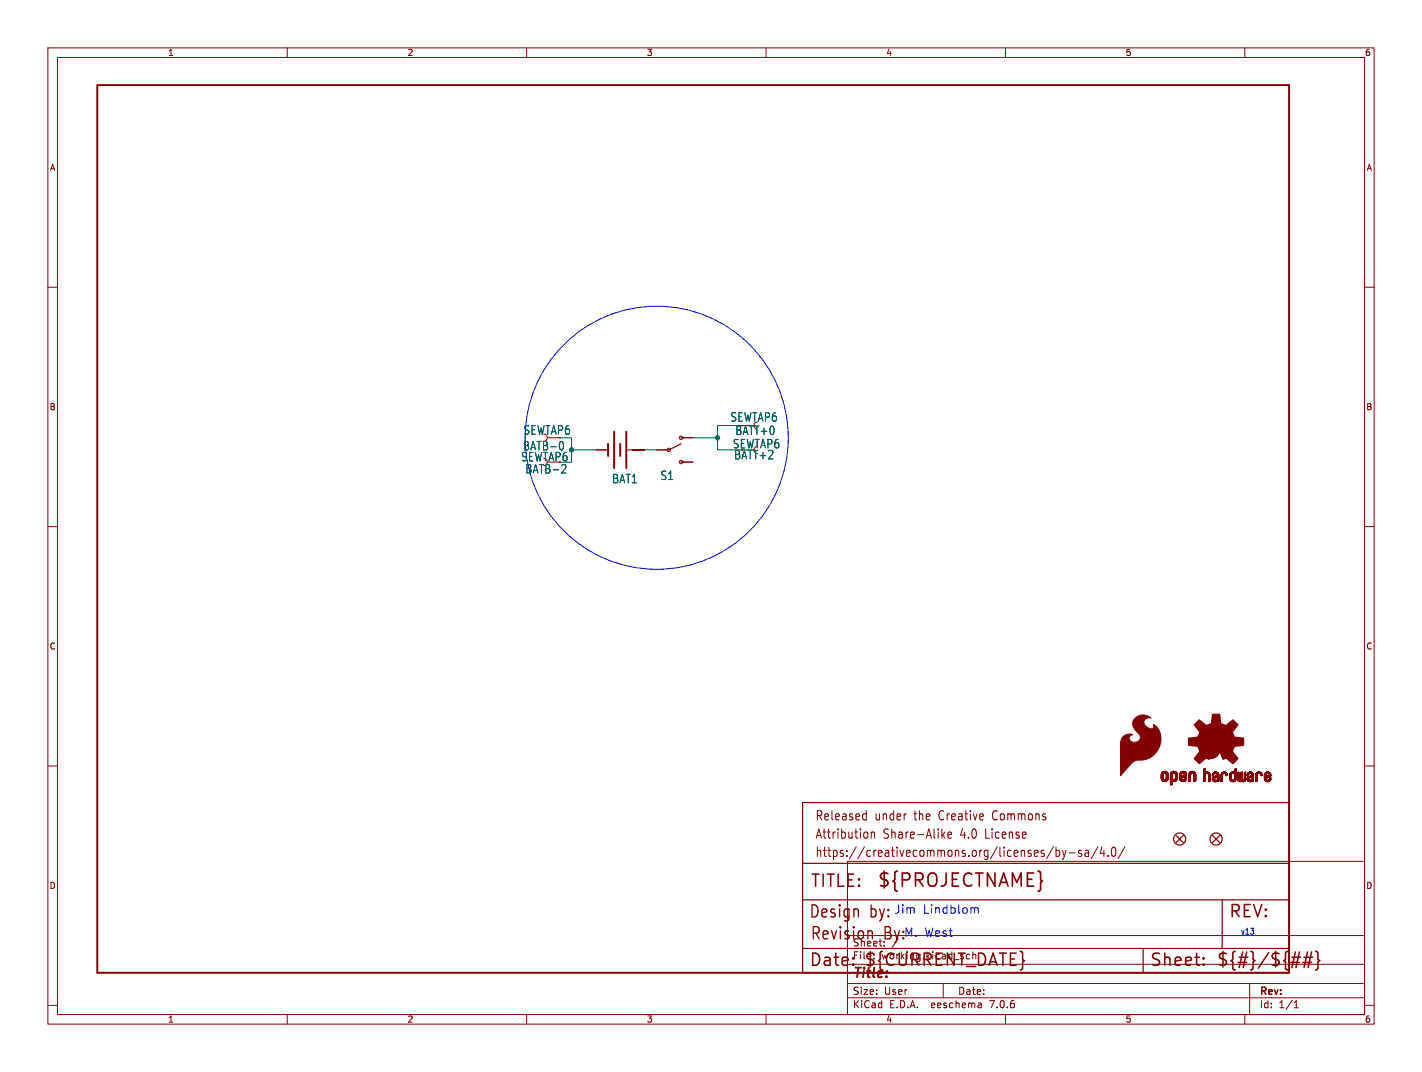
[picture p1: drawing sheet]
<svg xmlns="http://www.w3.org/2000/svg" width="297mm" height="224mm" viewBox="0 0 297 224" stroke-linecap="round" stroke-linejoin="round" font-family="sans-serif">
<defs><g id="words">
<text font-size="3.8" fill="#840000" x="183.1" y="185.7">${PROJECTNAME}</text>
<g font-size="3.5" fill="#840000">
<text x="169.2" y="185.7">TITLE:</text>
<text x="168.9" y="192.1">Design</text>
<text x="169.2" y="196.6">Revision</text>
<text x="181.6" y="192.1">by:</text>
<text x="256.5" y="192.1">REV:</text>
<text x="168.9" y="202.2">Date:</text>
<text x="180.3" y="202.2">${CURRENT_DATE}</text>
<text x="240" y="202.2">Sheet:</text>
<text x="254" y="202.2">${#}/${##}</text>
</g>
<text font-size="3.5" fill="#0000c2" x="184.6" y="196.6">By:</text>
<text font-size="2.8" fill="#840000" x="178" y="204.8">Title:</text>
<g font-size="2.7" fill="#840000">
<text x="170.2" y="171.7">Released</text>
<text x="182.7" y="171.7">under</text>
<text x="191.1" y="171.7">the</text>
<text x="196.5" y="171.7">Creative</text>
<text x="208" y="171.7">Commons</text>
<text x="170.2" y="175.5">Attribution</text>
<text x="170.2" y="179.3">https://creativecommons.org/licenses/by-sa/4.0/</text>
<text x="184.5" y="175.5">Share-Alike</text>
<text x="200.8" y="175.5">4.0</text>
<text x="206.2" y="175.5">License</text>
</g>
<g font-size="2.5" fill="#006464">
<text x="152.5" y="88.3">SEWTAP6</text>
<text x="109.1" y="94.3">BATB-0</text>
<text x="153" y="93.9">SEWTAP6</text>
<text x="108.7" y="96.6">SEWTAP6</text>
<text x="127.7" y="101.2">BAT1</text>
<text x="137.8" y="100.5">S1</text>
</g>
<g font-size="2.5" fill="#840000">
<text x="109.2" y="91">SEWTAP6</text>
<text x="153.5" y="91.1">BATT+0</text>
<text x="109.6" y="99.1">BATB-2</text>
<text x="153.2" y="96.2">BATT+2</text>
</g>
<g font-size="2.5" fill="#0000c2">
<text x="186.7" y="191">Jim</text>
<text x="192.7" y="191">Lindblom</text>
<text x="188.7" y="195.8">M. West</text>
</g>
<g font-size="2.1" fill="#840000">
<text x="178" y="197.9">Sheet:</text>
<text x="186.2" y="197.9">/</text>
<text x="178" y="200.6">File:</text>
<text x="184.1" y="200.6">working.kicad_sch</text>
<text x="178" y="208">Size:</text>
<text x="184.7" y="208">User</text>
<text x="200" y="208">Date:</text>
<text x="263" y="208.2">Rev:</text>
<text x="178" y="210.8">KiCad</text>
<text x="185.7" y="210.8">E.D.A.</text>
<text x="194.6" y="210.8">eeschema</text>
<text x="207" y="210.8">7.0.6</text>
<text x="263" y="210.8">Id:</text>
<text x="267.1" y="210.8">1/1</text>
</g>
<g font-size="1.8" fill="#840000">
<text x="35" y="11.9">1</text>
<text x="85" y="11.9">2</text>
<text x="135" y="11.9">3</text>
<text x="185" y="11.9">4</text>
<text x="235" y="11.9">5</text>
<text x="285" y="11.9">6</text>
<text x="10.3" y="35.9">A</text>
<text x="285.3" y="35.9">A</text>
<text x="10.3" y="85.9">B</text>
<text x="285.3" y="85.9">B</text>
<text x="10.3" y="135.9">C</text>
<text x="285.3" y="135.9">C</text>
<text x="10.3" y="185.9">D</text>
<text x="285.3" y="185.9">D</text>
<text x="35" y="213.8">1</text>
<text x="85" y="213.8">2</text>
<text x="135" y="213.8">3</text>
<text x="185" y="213.8">4</text>
<text x="235" y="213.8">5</text>
<text x="285" y="213.8">6</text>
</g>
<text font-size="1.8" fill="#0000c2" x="259.1" y="195.3">v13</text>
</g></defs>
<g fill="none" stroke="#840000" stroke-width=".21">
<path d="M10 10h277v203.9h-277zM12 12h273v199.9h-273zM60 10v2M110 10v2M160 10v2M210 10v2M260 10v2M10 60h2M285 60h2M113.5 90.7a.76 .76 0 0 1 .8 .7 .76 .76 0 0 1-.8 .8M124.5 94h2.5M131.1 94h3.5"/>
<path d="M137.2 94h2.5M142.2 96.5h2.6M142.2 91.4h2.6M158.2 88.1a.76 .76 0 0 0-.7 .8 .76 .76 0 0 0 .7 .8M10 110h2M285 110h2M10 160h2M285 160h2M177 179.9h108v32h-108zM180.5 170l.4 .1M180.9 169.3v2M180.9 171.2l-.4 .1"/>
<path d="M181.2 174v.9M182 173.8v1.3M182 174l.2-.2 .4 .1 .1 1.2M196.9 174.4l.5 .7M197.4 173.8l-.7 .7M198 174.4l.8-.1-.1-.4-.5-.1-.2 .3 .1 .9h.6M220 176.9l-1.4 2.5M220.6 177v1.9M220.6 177.7l.4-.1 .3 .4-.1 .8h-.6M221.9 177.6l.4 1.3M222.3 178.9l-.2 .5-.2 .1M222.7 177.6l-.4 1.3"/>
<path d="M223.3 178.2h1.2M225.9 177.7l-.4-.1-.2 .3v.3l.6 .1v.5h-.6M226.7 177.7h.6l.1 1.2M227.4 178.1l-.6 .1a.4 .4 0 0 0-.2 .3 .4 .4 0 0 0 .2 .4l.6-.1M229.3 176.9l-1.4 2.5M230.2 176.9l-.4 1.4h1M230.6 177.6v1.3M231.4 178.7v.2M232.4 177.1l.3-.1a1.34 1.34 0 0 1 0 1.9h-.2a1.44 1.44 0 0 1-.1-1.8zM234.9 176.9l-1.4 2.5M177 195.4h108M10 210h2"/>
<path d="M60 211.9v2M110 211.9v2M160 211.9v2M177 208.4h108M177 205.4h108M177 201.4h108M197 205.4v3M204.9 209.6l.1 .9M205 210.4l-.2 .1M205 209.9h-.2M210 211.9v2M260 211.9v2"/>
<path d="M261 205.4v6.5M270.3 210.5h.9M270.3 209.4l.4-.4v1.5M285 210h2"/>
<circle cx="139.7" cy="94" r=".36"/>
<circle cx="142.2" cy="91.4" r=".36"/>
<circle cx="142.2" cy="96.5" r=".36"/>
</g>
<path d="M20.3 17.8h248.9v185.4h-248.9zM127 92.7v2.6M128.3 90.2v7.6M129.5 92.7v2.6M130.8 90.2v7.6" fill="none" stroke="#840000" stroke-width=".41"/>
<g fill="#840000" stroke="#840000" stroke-width=".21">
<path d="M237 150.1a2.45 2.45 0 0 1 3.4-.1 1.05 1.05 0 0 0-1.4 .6 1.05 1.05 0 0 0 .7 1.3 .75 .75 0 0 0 1.3-.1l-.1-.4a3.8 3.8 0 0 1 .8 5.5 4.3 4.3 0 0 1-4.2 1.9 7.8 7.8 0 0 0-2.8 2.5l-.7 .7v-6.4a1.93 1.93 0 0 1 2.6-2.2 .81 .81 0 0 0-.8 .9 .81 .81 0 0 0 1 .7 1.09 1.09 0 0 0 1.3-.5 1.09 1.09 0 0 0-.4-1.4 2.08 2.08 0 0 1-.7-3z"/>
<path d="M242.5 162.6h.4z"/>
<path d="M242.5 162.5l.4 .1z"/>
<path d="M242.5 162.5h.4z"/>
<path d="M242.5 162.4l.4 .1z"/>
<path d="M242.5 162.4h.4z"/>
<path d="M242.5 162.3l.4 .1z"/>
<path d="M242.5 162.3h.4z"/>
<path d="M242.5 162.2l.4 .1z"/>
<path d="M242.5 162.2h.4z"/>
<path d="M242.5 162.1l.4 .1z"/>
<path d="M242.5 162.1h.4z"/>
<path d="M242.5 162l.4 .1z"/>
<path d="M242.5 162h.4z"/>
<path d="M242.5 161.9l.4 .1z"/>
<path d="M242.5 161.9h.4z"/>
<path d="M242.5 161.8l.4 .1z"/>
<path d="M242.5 161.8h.4z"/>
<path d="M242.6 162.6h.4z"/>
<path d="M242.6 162.6h.3z"/>
<path d="M242.6 161.8h.3z"/>
<path d="M242.6 161.7l.3 .1z"/>
<path d="M242.6 161.7h.4z"/>
<path d="M242.6 162.7h.4z"/>
<path d="M242.6 162.6l.4 .1z"/>
<path d="M242.6 161.6l.4 .1z"/>
<path d="M242.6 162.8h.5z"/>
<path d="M242.6 162.8h.4z"/>
<path d="M242.6 162.7l.4 .1z"/>
<path d="M242.6 161.6h.4z"/>
<path d="M242.6 161.6h.5z"/>
<path d="M242.6 161.5l.5 .1z"/>
<path d="M242.6 162.8l.6 .1z"/>
<path d="M242.6 161.5h.5z"/>
<path d="M242.6 161.5h.6z"/>
<path d="M242.6 162.9h1.3z"/>
<path d="M242.6 162.9h.6z"/>
<path d="M242.6 161.5h1.3z"/>
<path d="M242.7 162.9h1.2z"/>
<path d="M242.7 161.5h1.2z"/>
<path d="M242.7 161.4l1.2 .1z"/>
<path d="M242.7 162.9l1.2 .1z"/>
<path d="M242.7 161.4h1.2z"/>
<path d="M242.7 163h1.2z"/>
<path d="M242.7 161.4h1.1z"/>
<path d="M242.7 163h1.1z"/>
<path d="M242.7 161.3l1.1 .1z"/>
<path d="M242.8 163l1 .1z"/>
<path d="M242.8 161.3h1z"/>
<path d="M242.8 163.1h1z"/>
<path d="M242.8 163.1h.9z"/>
<path d="M242.8 161.3h.9z"/>
<path d="M242.9 161.2l.8 .1z"/>
<path d="M242.9 163.1h.8z"/>
<path d="M242.9 161.2h.8z"/>
<path d="M242.9 163.1l.8 .1z"/>
<path d="M242.9 163.2h.7z"/>
<path d="M242.9 161.2h.7z"/>
<path d="M243 163.2h.6z"/>
<path d="M243 161.2h.6z"/>
<path d="M243 163.2h.5z"/>
<path d="M243 161.2h.5z"/>
<path d="M243.1 163.2h.4z"/>
<path d="M243.1 161.1l.4 .1z"/>
<path d="M243.1 163.2h.3z"/>
<path d="M243.1 161.1h.3z"/>
<path d="M243.1 163.2l.3 .1z"/>
<path d="M243.2 163.3h.2z"/>
<path d="M243.2 161.1h.2z"/>
<path d="M243.3 161.5h.6z"/>
<path d="M243.4 162.9h.5z"/>
<path d="M243.4 161.5h.5z"/>
<path d="M243.4 162.8l.5 .1z"/>
<path d="M243.4 162.8h.5z"/>
<path d="M243.4 161.5l.5 .1z"/>
<path d="M243.4 161.6h.5z"/>
<path d="M243.5 162.8h.5z"/>
<path d="M243.5 161.6h.4z"/>
<path d="M243.5 161.6h.5z"/>
<path d="M243.5 162.7l.5 .1z"/>
<path d="M243.5 162.7h.5z"/>
<path d="M243.5 161.6l.5 .1z"/>
<path d="M243.5 161.7h.5z"/>
<path d="M243.6 162.7h.4z"/>
<path d="M243.6 161.7h.4z"/>
<path d="M243.6 162.6l.4 .1z"/>
<path d="M243.6 162.6h.4z"/>
<path d="M243.6 161.8h.4z"/>
<path d="M243.6 161.7l.4 .1z"/>
<path d="M243.6 162.5l.4 .1z"/>
<path d="M243.6 162.5h.4z"/>
<path d="M243.6 162.4l.4 .1z"/>
<path d="M243.6 162.4h.4z"/>
<path d="M243.6 162.3l.4 .1z"/>
<path d="M243.6 162.3h.4z"/>
<path d="M243.6 162.2l.4 .1z"/>
<path d="M243.6 162.2h.4z"/>
<path d="M243.6 162.1l.4 .1z"/>
<path d="M243.6 162.1h.4z"/>
<path d="M243.6 162l.4 .1z"/>
<path d="M243.6 162h.4z"/>
<path d="M243.6 161.9l.4 .1z"/>
<path d="M243.6 161.9h.4z"/>
<path d="M243.6 161.8l.4 .1z"/>
<path d="M244.5 163.9h.2z"/>
<path d="M244.5 163.9h.3z"/>
<path d="M244.5 163.8l.3 .1z"/>
<path d="M244.5 163.8h.3z"/>
<path d="M244.5 163.7l.3 .1z"/>
<path d="M244.5 163.7h.3z"/>
<path d="M244.5 163.6l.3 .1z"/>
<path d="M244.5 163.6h.3z"/>
<path d="M244.5 163.5l.3 .1z"/>
<path d="M244.5 163.5h.3z"/>
<path d="M244.5 163.4l.3 .1z"/>
<path d="M244.5 163.4h.3z"/>
<path d="M244.5 163.3l.3 .1z"/>
<path d="M244.5 163.3h.3z"/>
<path d="M244.5 163.2l.3 .1z"/>
<path d="M244.5 163.2h.3z"/>
<path d="M244.5 163.2h.4z"/>
<path d="M244.5 163.2h1z"/>
<path d="M244.5 163.2h1.1z"/>
<path d="M244.5 163.1l1.1 .1z"/>
<path d="M244.5 163.1h1.1z"/>
<path d="M244.5 163.1h1.2z"/>
<path d="M244.5 163l1.2 .1z"/>
<path d="M244.5 163h1.2z"/>
<path d="M244.5 163h1.3z"/>
<path d="M244.5 162.9l1.3 .1z"/>
<path d="M244.5 162.9h1.3z"/>
<path d="M244.5 162.9h.6z"/>
<path d="M244.5 162.8l.6 .1z"/>
<path d="M244.5 162.8h.6z"/>
<path d="M244.5 162.8h.5z"/>
<path d="M244.5 162.8h.4z"/>
<path d="M244.5 162.7l.4 .1z"/>
<path d="M244.5 162.7h.4z"/>
<path d="M244.5 162.6l.4 .1z"/>
<path d="M244.5 162.6h.3z"/>
<path d="M244.5 162.5l.3 .1z"/>
<path d="M244.5 162.5h.3z"/>
<path d="M244.5 162.4l.3 .1z"/>
<path d="M244.5 162.4h.3z"/>
<path d="M244.5 162.3l.3 .1z"/>
<path d="M244.5 162.3h.3z"/>
<path d="M244.5 162.2l.3 .1z"/>
<path d="M244.5 162.2h.3z"/>
<path d="M244.5 162.1l.3 .1z"/>
<path d="M244.5 162.1h.3z"/>
<path d="M244.5 162l.3 .1z"/>
<path d="M244.5 162h.3z"/>
<path d="M244.5 161.9l.3 .1z"/>
<path d="M244.5 161.9h.3z"/>
<path d="M244.5 161.8l.3 .1z"/>
<path d="M244.5 161.8h.3z"/>
<path d="M244.5 161.7l.3 .1z"/>
<path d="M244.5 161.7h.4z"/>
<path d="M244.5 163.9h.1z"/>
<path d="M244.5 161.6l.4 .1z"/>
<path d="M244.5 161.6h.4z"/>
<path d="M244.5 161.6h.5z"/>
<path d="M244.5 161.5l.5 .1z"/>
<path d="M244.5 161.5h.6z"/>
<path d="M244.5 161.5h1.3z"/>
<path d="M244.6 161.5h1.2z"/>
<path d="M244.6 161.4l1.2 .1z"/>
<path d="M244.6 161.4h1.2z"/>
<path d="M244.6 161.4h1.1z"/>
<path d="M244.6 161.3l1.1 .1z"/>
<path d="M244.7 161.3h1z"/>
<path d="M244.7 161.3h.9z"/>
<path d="M244.8 161.3h.8z"/>
<path d="M244.8 161.2l.8 .1z"/>
<path d="M244.8 161.2h.8z"/>
<path d="M244.8 161.2h.7z"/>
<path d="M244.9 161.2h.6z"/>
<path d="M244.9 163.2h.5z"/>
<path d="M244.9 161.2h.5z"/>
<path d="M245 163.2h.4z"/>
<path d="M245 161.2h.4z"/>
<path d="M245 161.1l.4 .1z"/>
<path d="M245 161.1h.3z"/>
<path d="M245.1 163.2l.2 .1z"/>
<path d="M245.1 161.1h.2z"/>
<path d="M245.1 163.3h.2z"/>
<path d="M245.2 161.5h.6z"/>
<path d="M245.3 162.9h.5z"/>
<path d="M245.3 162.8l.6 .1z"/>
<path d="M245.3 161.5h.6z"/>
<path d="M245.3 162.8h.6z"/>
<path d="M245.3 161.5l.6 .1z"/>
<path d="M245.3 161.6h.6z"/>
<path d="M245.4 162.8h.5z"/>
<path d="M245.4 161.6h.5z"/>
<path d="M245.4 162.7l.5 .1z"/>
<path d="M245.4 162.7h.5z"/>
<path d="M245.4 161.6l.5 .1z"/>
<path d="M245.5 162.7h.4z"/>
<path d="M245.5 161.7h.4z"/>
<path d="M245.5 162.6l.4 .1z"/>
<path d="M245.5 162.6h.4z"/>
<path d="M245.5 161.7l.4 .1z"/>
<path d="M245.5 161.8h.4z"/>
<path d="M245.5 162.5l.4 .1z"/>
<path d="M245.5 162.5h.4z"/>
<path d="M245.5 162.4l.4 .1z"/>
<path d="M245.5 162.4h.4z"/>
<path d="M245.5 162.3l.4 .1z"/>
<path d="M245.5 162.3h.4z"/>
<path d="M245.5 162.2l.4 .1z"/>
<path d="M245.5 162.2h.4z"/>
<path d="M245.5 162.1l.4 .1z"/>
<path d="M245.5 162.1h.4z"/>
<path d="M245.5 162l.4 .1z"/>
<path d="M245.5 162h.4z"/>
<path d="M245.5 161.9l.4 .1z"/>
<path d="M245.5 161.9h.4z"/>
<path d="M245.5 161.8l.4 .1z"/>
<path d="M246.4 162.7h.4z"/>
<path d="M246.4 162.6l.4 .1z"/>
<path d="M246.4 162.6h.4z"/>
<path d="M246.4 162.5l.4 .1z"/>
<path d="M246.4 162.5h.4z"/>
<path d="M246.4 162.5h.5z"/>
<path d="M246.4 162.4l.6 .1z"/>
<path d="M246.4 162.4h.6z"/>
<path d="M246.4 162.4h.7z"/>
<path d="M246.4 162.3l.8 .1z"/>
<path d="M246.4 162.3h.8z"/>
<path d="M246.4 162.3h.9z"/>
<path d="M246.4 162.3h1z"/>
<path d="M246.4 162.2l1 .1z"/>
<path d="M246.4 162.2h1z"/>
<path d="M246.4 162.2h1.1z"/>
<path d="M246.4 162.2h1.2z"/>
<path d="M246.4 162.1l1.2 .1z"/>
<path d="M246.4 162.1h1.2z"/>
<path d="M246.4 162.1h1.3z"/>
<path d="M246.4 162.1h1.4z"/>
<path d="M246.4 162.1h.4z"/>
<path d="M246.4 162l.4 .1z"/>
<path d="M246.4 162h.3z"/>
<path d="M246.4 161.9l.3 .1z"/>
<path d="M246.4 161.9h.3z"/>
<path d="M246.4 161.8l.3 .1z"/>
<path d="M246.4 161.8h.4z"/>
<path d="M246.4 161.7l.4 .1z"/>
<path d="M246.4 161.7h.4z"/>
<path d="M246.4 162.8h.5z"/>
<path d="M246.4 162.7l.4 .1z"/>
<path d="M246.4 161.6l.4 .1z"/>
<path d="M246.4 161.6h.4z"/>
<path d="M246.4 161.6h.5z"/>
<path d="M246.4 162.8h.6z"/>
<path d="M246.4 162.8l.6 .1z"/>
<path d="M246.4 161.5l.6 .1z"/>
<path d="M246.4 161.5h.6z"/>
<path d="M246.4 162.9h1.3z"/>
<path d="M246.4 162.9h.6z"/>
<path d="M246.5 162.9h1.2z"/>
<path d="M246.5 161.5h1.2z"/>
<path d="M246.5 161.4l1.2 .1z"/>
<path d="M246.5 161.4h1.2z"/>
<path d="M246.5 162.9l1.2 .1z"/>
<path d="M246.5 163h1.2z"/>
<path d="M246.5 163h1.1z"/>
<path d="M246.6 163h1z"/>
<path d="M246.6 161.4h1z"/>
<path d="M246.6 161.3l1 .1z"/>
<path d="M246.6 163l1 .1z"/>
<path d="M246.6 161.3h1z"/>
<path d="M246.6 163.1h1z"/>
<path d="M246.6 163.1h.9z"/>
<path d="M246.7 161.3h.9z"/>
<path d="M246.7 163.1h.8z"/>
<path d="M246.7 161.3h.8z"/>
<path d="M246.7 161.2l.8 .1z"/>
<path d="M246.7 163.1l.8 .1z"/>
<path d="M246.7 161.2h.8z"/>
<path d="M246.7 163.2h.8z"/>
<path d="M246.7 161.2h.7z"/>
<path d="M246.8 163.2h.6z"/>
<path d="M246.8 161.2h.6z"/>
<path d="M246.8 162.1h1z"/>
<path d="M246.9 162l.9 .1z"/>
<path d="M246.9 161.2h.4z"/>
<path d="M246.9 163.2h.4z"/>
<path d="M246.9 162h.9z"/>
<path d="M246.9 161.1l.4 .1z"/>
<path d="M246.9 163.2h.3z"/>
<path d="M247 163.2l.2 .1z"/>
<path d="M247 162h.8z"/>
<path d="M247 161.1h.2z"/>
<path d="M247 163.3h.2z"/>
<path d="M247.1 162h.7z"/>
<path d="M247.1 161.9l.7 .1z"/>
<path d="M247.2 161.9h.6z"/>
<path d="M247.2 161.5h.5z"/>
<path d="M247.2 162.9h.5z"/>
<path d="M247.2 161.5h.6z"/>
<path d="M247.2 162.8l.5 .1z"/>
<path d="M247.2 162.8h.5z"/>
<path d="M247.2 161.5l.6 .1z"/>
<path d="M247.2 161.6h.6z"/>
<path d="M247.3 162.8h.5z"/>
<path d="M247.3 161.9h.5z"/>
<path d="M247.3 161.6h.5z"/>
<path d="M247.3 161.6l.5 .1z"/>
<path d="M247.4 162.7l.4 .1z"/>
<path d="M247.4 161.7h.4z"/>
<path d="M247.4 162.7h.4z"/>
<path d="M247.4 161.8l.4 .1z"/>
<path d="M247.4 161.8h.4z"/>
<path d="M247.4 161.7l.4 .1z"/>
<path d="M247.4 162.6l.4 .1z"/>
<path d="M247.4 162.6h.4z"/>
<path d="M247.5 162.6h.3z"/>
<path d="M247.5 162.5l.3 .1z"/>
<path d="M247.5 162.5h.3z"/>
<path d="M247.5 162.4l.3 .1z"/>
<path d="M247.5 162.4h.3z"/>
<path d="M247.6 162.4h.2z"/>
<path d="M248.3 163.2h.2z"/>
<path d="M248.3 163.2h.3z"/>
<path d="M248.3 163.1l.3 .1z"/>
<path d="M248.3 163.1h.3z"/>
<path d="M248.3 163.1h.4z"/>
<path d="M248.3 163l.4 .1z"/>
<path d="M248.3 163h.4z"/>
<path d="M248.3 162.9l.4 .1z"/>
<path d="M248.3 162.9h.4z"/>
<path d="M248.3 162.8l.4 .1z"/>
<path d="M248.3 162.8h.4z"/>
<path d="M248.3 162.7l.4 .1z"/>
<path d="M248.3 162.7h.4z"/>
<path d="M248.3 162.6l.4 .1z"/>
<path d="M248.3 162.6h.4z"/>
<path d="M248.3 162.5l.4 .1z"/>
<path d="M248.3 162.5h.4z"/>
<path d="M248.3 162.4l.4 .1z"/>
<path d="M248.3 162.4h.4z"/>
<path d="M248.3 162.3l.4 .1z"/>
<path d="M248.3 162.3h.4z"/>
<path d="M248.3 162.2l.4 .1z"/>
<path d="M248.3 162.2h.4z"/>
<path d="M248.3 162.1l.4 .1z"/>
<path d="M248.3 162.1h.4z"/>
<path d="M248.3 162l.4 .1z"/>
<path d="M248.3 162h.4z"/>
<path d="M248.3 161.9l.4 .1z"/>
<path d="M248.3 161.9h.4z"/>
<path d="M248.3 161.8l.4 .1z"/>
<path d="M248.3 161.8h.4z"/>
<path d="M248.3 161.7l.4 .1z"/>
<path d="M248.3 161.7h.4z"/>
<path d="M248.3 163.2h.1z"/>
<path d="M248.3 161.6l.4 .1z"/>
<path d="M248.3 161.6h.4z"/>
<path d="M248.3 161.6h.5z"/>
<path d="M248.3 161.6h.6z"/>
<path d="M248.3 161.5l.6 .1z"/>
<path d="M248.3 161.5h.6z"/>
<path d="M248.4 161.5h.6z"/>
<path d="M248.4 161.5h1.3z"/>
<path d="M248.4 161.5h1.2z"/>
<path d="M248.4 161.4l1.2 .1z"/>
<path d="M248.4 161.4h1.2z"/>
<path d="M248.5 161.4h1.1z"/>
<path d="M248.5 161.3l1 .1z"/>
<path d="M248.5 161.3h1z"/>
<path d="M248.6 161.3h.8z"/>
<path d="M248.6 161.2l.8 .1z"/>
<path d="M248.6 161.2h.8z"/>
<path d="M248.7 161.2h.6z"/>
<path d="M248.8 161.2h.4z"/>
<path d="M248.8 161.1l.4 .1z"/>
<path d="M248.9 161.1h.3z"/>
<path d="M248.9 161.1h.2z"/>
<path d="M249.1 161.5h.6z"/>
<path d="M249.2 161.5l.5 .1z"/>
<path d="M249.2 161.6h.5z"/>
<path d="M249.3 161.6h.4z"/>
<path d="M249.3 161.6l.4 .1z"/>
<path d="M249.3 161.7h.4z"/>
<path d="M249.3 161.7l.4 .1z"/>
<path d="M249.3 163.2h.3z"/>
<path d="M249.3 163.1l.4 .1z"/>
<path d="M249.3 163.1h.4z"/>
<path d="M249.3 163.1h.5z"/>
<path d="M249.3 163l.5 .1z"/>
<path d="M249.3 163h.5z"/>
<path d="M249.3 162.9l.5 .1z"/>
<path d="M249.3 162.9h.5z"/>
<path d="M249.3 162.8l.5 .1z"/>
<path d="M249.3 162.8h.5z"/>
<path d="M249.3 162.7l.5 .1z"/>
<path d="M249.3 162.7h.5z"/>
<path d="M249.3 162.6l.5 .1z"/>
<path d="M249.3 162.6h.5z"/>
<path d="M249.3 162.5l.5 .1z"/>
<path d="M249.3 162.5h.5z"/>
<path d="M249.3 162.4l.5 .1z"/>
<path d="M249.3 162.4h.5z"/>
<path d="M249.3 162.3l.5 .1z"/>
<path d="M249.3 162.3h.5z"/>
<path d="M249.3 162.2l.5 .1z"/>
<path d="M249.3 162.2h.5z"/>
<path d="M249.3 162.1l.5 .1z"/>
<path d="M249.3 162.1h.5z"/>
<path d="M249.3 162l.5 .1z"/>
<path d="M249.3 162h.5z"/>
<path d="M249.3 161.9l.5 .1z"/>
<path d="M249.3 161.9h.5z"/>
<path d="M249.3 161.8l.5 .1z"/>
<path d="M249.3 161.8h.5z"/>
<path d="M249.3 161.8h.4z"/>
<path d="M249.4 163.2h.2z"/>
<path d="M249.4 163.2h.1z"/>
<path d="M251.4 163.2h.1z"/>
<path d="M251.4 163.2h.2z"/>
<path d="M251.4 160.8h.3z"/>
<path d="M251.4 163.2h.3z"/>
<path d="M251.4 163.1l.3 .1z"/>
<path d="M251.4 163.1h.3z"/>
<path d="M251.4 163l.3 .1z"/>
<path d="M251.4 163h.3z"/>
<path d="M251.4 162.9l.3 .1z"/>
<path d="M251.4 162.9h.3z"/>
<path d="M251.4 162.8l.3 .1z"/>
<path d="M251.4 162.8h.3z"/>
<path d="M251.4 162.7l.3 .1z"/>
<path d="M251.4 162.7h.3z"/>
<path d="M251.4 162.6l.3 .1z"/>
<path d="M251.4 162.6h.3z"/>
<path d="M251.4 162.5l.3 .1z"/>
<path d="M251.4 162.5h.3z"/>
<path d="M251.4 162.4l.3 .1z"/>
<path d="M251.4 162.4h.3z"/>
<path d="M251.4 162.3l.3 .1z"/>
<path d="M251.4 162.3h.3z"/>
<path d="M251.4 162.2l.3 .1z"/>
<path d="M251.4 162.2h.3z"/>
<path d="M251.4 162.1l.3 .1z"/>
<path d="M251.4 162.1h.3z"/>
<path d="M251.4 162l.3 .1z"/>
<path d="M251.4 162h.3z"/>
<path d="M251.4 161.9l.3 .1z"/>
<path d="M251.4 161.9h.3z"/>
<path d="M251.4 161.8l.3 .1z"/>
<path d="M251.4 161.8h.3z"/>
<path d="M251.4 161.7l.3 .1z"/>
<path d="M251.4 161.7h.3z"/>
<path d="M251.4 161.7h.4z"/>
<path d="M251.4 161.6l.4 .1z"/>
<path d="M251.4 161.6h.4z"/>
<path d="M251.4 161.6h.5z"/>
<path d="M251.4 161.6h.6z"/>
<path d="M251.4 161.5l.6 .1z"/>
<path d="M251.4 161.5h1.2z"/>
<path d="M251.4 161.4l1.2 .1z"/>
<path d="M251.4 161.4h1.1z"/>
<path d="M251.4 161.4h1z"/>
<path d="M251.4 161.3l1 .1z"/>
<path d="M251.4 161.3h1z"/>
<path d="M251.4 161.3h.3z"/>
<path d="M251.4 161.2l.3 .1z"/>
<path d="M251.4 161.2h.3z"/>
<path d="M251.4 161.1l.3 .1z"/>
<path d="M251.4 161.1h.3z"/>
<path d="M251.4 161l.3 .1z"/>
<path d="M251.4 161h.3z"/>
<path d="M251.4 160.9l.3 .1z"/>
<path d="M251.4 160.9h.3z"/>
<path d="M251.4 160.8l.3 .1z"/>
<path d="M251.4 160.7l.3 .1z"/>
<path d="M251.4 160.7h.3z"/>
<path d="M251.5 160.6l.2 .1z"/>
<path d="M251.5 160.6h.2z"/>
<path d="M251.8 161.3h.6z"/>
<path d="M251.8 161.3h.5z"/>
<path d="M251.9 161.3h.4z"/>
<path d="M252.1 161.5l.5 .1z"/>
<path d="M252.2 161.6h.4z"/>
<path d="M252.3 161.6h.4z"/>
<path d="M252.3 161.6l.4 .1z"/>
<path d="M252.3 161.7h.4z"/>
<path d="M252.4 161.7h.3z"/>
<path d="M252.4 161.7l.3 .1z"/>
<path d="M252.4 161.8h.3z"/>
<path d="M252.5 161.8h.2z"/>
<path d="M252.5 161.9h.2z"/>
<path d="M252.5 161.8l.2 .1z"/>
<path d="M252.5 163.2h.1z"/>
<path d="M252.5 163.2h.2z"/>
<path d="M252.5 163.1l.2 .1z"/>
<path d="M252.5 163.1h.2z"/>
<path d="M252.5 163l.2 .1z"/>
<path d="M252.5 163h.2z"/>
<path d="M252.5 162.9l.2 .1z"/>
<path d="M252.5 162.9h.2z"/>
<path d="M252.5 162.8l.2 .1z"/>
<path d="M252.5 162.8h.2z"/>
<path d="M252.5 162.7l.2 .1z"/>
<path d="M252.5 162.7h.2z"/>
<path d="M252.5 162.6l.2 .1z"/>
<path d="M252.5 162.6h.2z"/>
<path d="M252.5 162.5l.2 .1z"/>
<path d="M252.5 162.5h.2z"/>
<path d="M252.5 162.4l.2 .1z"/>
<path d="M252.5 162.4h.2z"/>
<path d="M252.5 162.3l.2 .1z"/>
<path d="M252.5 162.3h.2z"/>
<path d="M252.5 162.2l.2 .1z"/>
<path d="M252.5 162.2h.2z"/>
<path d="M252.5 162.1l.2 .1z"/>
<path d="M252.5 162.1h.2z"/>
<path d="M252.5 162l.2 .1z"/>
<path d="M252.5 162h.2z"/>
<path d="M252.5 161.9l.2 .1z"/>
<path d="M253.2 162.8h.3z"/>
<path d="M253.2 162.7l.3 .1z"/>
<path d="M253.2 162.7h.3z"/>
<path d="M253.2 162h.2z"/>
<path d="M253.2 162h.3z"/>
<path d="M253.2 161.9l.3 .1z"/>
<path d="M253.2 161.9h.3z"/>
<path d="M253.2 162.9h.4z"/>
<path d="M253.2 162.9h.3z"/>
<path d="M253.2 162.8l.3 .1z"/>
<path d="M253.2 162.6l.3 .1z"/>
<path d="M253.2 162.6h.3z"/>
<path d="M253.2 162.6h.4z"/>
<path d="M253.2 162h.1z"/>
<path d="M253.2 161.8l.3 .1z"/>
<path d="M253.2 161.8h.3z"/>
<path d="M253.2 162.5l.4 .1z"/>
<path d="M253.2 161.7l.3 .1z"/>
<path d="M253.2 163h.5z"/>
<path d="M253.2 162.9l.4 .1z"/>
<path d="M253.2 162.5h.5z"/>
<path d="M253.2 162.5h.6z"/>
<path d="M253.2 161.7h.4z"/>
<path d="M253.3 163h.8z"/>
<path d="M253.3 163h.4z"/>
<path d="M253.3 162.5h.5z"/>
<path d="M253.3 161.7h.3z"/>
<path d="M253.3 161.6l.3 .1z"/>
<path d="M253.3 161.6h.4z"/>
<path d="M253.3 162.4l.6 .1z"/>
<path d="M253.3 163l.8 .1z"/>
<path d="M253.3 162.4h.6z"/>
<path d="M253.3 163.1h.8z"/>
<path d="M253.3 162.4h.7z"/>
<path d="M253.3 161.6h.5z"/>
<path d="M253.3 161.5l.6 .1z"/>
<path d="M253.3 161.5h1.1z"/>
<path d="M253.4 163.1h.7z"/>
<path d="M253.4 162.4h.6z"/>
<path d="M253.4 161.5h1z"/>
<path d="M253.4 162.4h.7z"/>
<path d="M253.4 163.1l.7 .1z"/>
<path d="M253.4 163.2h.7z"/>
<path d="M253.4 162.3l.7 .1z"/>
<path d="M253.4 162.3h.7z"/>
<path d="M253.4 161.4l1 .1z"/>
<path d="M253.4 162.3h.8z"/>
<path d="M253.4 161.4h.9z"/>
<path d="M253.5 161.4h.8z"/>
<path d="M253.5 163.2h.6z"/>
<path d="M253.5 162.3h1.1z"/>
<path d="M253.5 161.3l.7 .1z"/>
<path d="M253.6 162.3h1z"/>
<path d="M253.6 163.2l.5 .1z"/>
<path d="M253.6 161.3h.6z"/>
<path d="M253.6 163.3h.5z"/>
<path d="M253.6 162.2l1 .1z"/>
<path d="M253.6 163.3h.4z"/>
<path d="M253.6 162.2h1z"/>
<path d="M253.6 161.3h.5z"/>
<path d="M253.7 162.2h.9z"/>
<path d="M253.7 161.3h.4z"/>
<path d="M253.8 162.2h.8z"/>
<path d="M253.8 163h.2z"/>
<path d="M253.8 162.1l.8 .1z"/>
<path d="M253.8 162.1h.8z"/>
<path d="M253.8 161.3h.2z"/>
<path d="M253.9 163h.1z"/>
<path d="M253.9 162.1h.7z"/>
<path d="M253.9 161.5l.6 .1z"/>
<path d="M254 161.6h.5z"/>
<path d="M254 162.1h.6z"/>
<path d="M254 162l.6 .1z"/>
<path d="M254.1 161.6h.4z"/>
<path d="M254.1 162h.5z"/>
<path d="M254.1 161.6l.4 .1z"/>
<path d="M254.1 161.7h.4z"/>
<path d="M254.2 161.7h.3z"/>
<path d="M254.2 162h.4z"/>
<path d="M254.2 162.3h.4z"/>
<path d="M254.2 161.8h.4z"/>
<path d="M254.2 161.7l.4 .1z"/>
<path d="M254.2 161.9l.4 .1z"/>
<path d="M254.3 162.4h.3z"/>
<path d="M254.3 162.3l.3 .1z"/>
<path d="M254.3 161.9h.3z"/>
<path d="M254.3 161.8l.3 .1z"/>
<path d="M254.3 161.8h.3z"/>
<path d="M254.3 163.2h.1z"/>
<path d="M254.3 163.2h.2z"/>
<path d="M254.3 163.2h.3z"/>
<path d="M254.3 163.1l.3 .1z"/>
<path d="M254.3 163.1h.3z"/>
<path d="M254.3 163l.3 .1z"/>
<path d="M254.3 163h.3z"/>
<path d="M254.3 162.9l.3 .1z"/>
<path d="M254.3 162.9h.3z"/>
<path d="M254.3 162.8l.3 .1z"/>
<path d="M254.3 162.8h.3z"/>
<path d="M254.3 162.7l.3 .1z"/>
<path d="M254.3 162.7h.3z"/>
<path d="M254.3 162.6l.3 .1z"/>
<path d="M254.3 162.6h.3z"/>
<path d="M254.3 162.5l.3 .1z"/>
<path d="M254.3 162.5h.3z"/>
<path d="M254.3 162.4l.3 .1z"/>
<path d="M255 163.2h.2z"/>
<path d="M255 163.2h.3z"/>
<path d="M255 163.1l.3 .1z"/>
<path d="M255 163.1h.3z"/>
<path d="M255 163l.3 .1z"/>
<path d="M255 163h.3z"/>
<path d="M255 162.9l.3 .1z"/>
<path d="M255 162.9h.3z"/>
<path d="M255 162.8l.3 .1z"/>
<path d="M255 162.8h.3z"/>
<path d="M255 162.7l.3 .1z"/>
<path d="M255 162.7h.3z"/>
<path d="M255 162.6l.3 .1z"/>
<path d="M255 162.6h.3z"/>
<path d="M255 162.5l.3 .1z"/>
<path d="M255 162.5h.3z"/>
<path d="M255 162.4l.3 .1z"/>
<path d="M255 162.4h.3z"/>
<path d="M255 162.3l.3 .1z"/>
<path d="M255 162.3h.3z"/>
<path d="M255 162.2l.3 .1z"/>
<path d="M255 162.2h.3z"/>
<path d="M255 162.1l.3 .1z"/>
<path d="M255 162.1h.3z"/>
<path d="M255 162l.3 .1z"/>
<path d="M255 162h.3z"/>
<path d="M255 161.9l.3 .1z"/>
<path d="M255 161.9h.3z"/>
<path d="M255 161.8l.3 .1z"/>
<path d="M255 161.8h.3z"/>
<path d="M255 161.8h.4z"/>
<path d="M255 161.7l.4 .1z"/>
<path d="M255 161.7h.4z"/>
<path d="M255.1 161.7h.3z"/>
<path d="M255.1 161.6l.4 .1z"/>
<path d="M255.1 161.6h.4z"/>
<path d="M255.1 161.6h.5z"/>
<path d="M255.1 161.5l.6 .1z"/>
<path d="M255.2 161.5h1.1z"/>
<path d="M255.2 161.5h1z"/>
<path d="M255.2 161.4l1 .1z"/>
<path d="M255.2 161.4h1z"/>
<path d="M255.3 161.4h.8z"/>
<path d="M255.4 161.3l.7 .1z"/>
<path d="M255.4 161.3h.6z"/>
<path d="M255.5 161.3h.4z"/>
<path d="M255.6 161.3h.1z"/>
<path d="M255.7 161.5l.6 .1z"/>
<path d="M255.8 161.6h.5z"/>
<path d="M255.9 161.6h.4z"/>
<path d="M256 161.6l.3 .1z"/>
<path d="M256 161.7h.3z"/>
<path d="M256 161.7h.4z"/>
<path d="M256 161.8h.4z"/>
<path d="M256 161.7l.4 .1z"/>
<path d="M256.1 161.8h.3z"/>
<path d="M256.1 161.9h.3z"/>
<path d="M256.1 161.8l.3 .1z"/>
<path d="M256.1 161.9l.2 .1z"/>
<path d="M256.1 162h.2z"/>
<path d="M256.1 162h.1z"/>
<path d="M256.8 162.6h.3z"/>
<path d="M256.8 162.5l.3 .1z"/>
<path d="M256.8 162.5h.3z"/>
<path d="M256.8 162.4l.3 .1z"/>
<path d="M256.8 162.4h.3z"/>
<path d="M256.8 162.3l.3 .1z"/>
<path d="M256.8 162.3h.3z"/>
<path d="M256.8 162.2l.3 .1z"/>
<path d="M256.8 162.2h.3z"/>
<path d="M256.8 162.1l.3 .1z"/>
<path d="M256.8 162.1h.3z"/>
<path d="M256.8 162l.3 .1z"/>
<path d="M256.8 162h.3z"/>
<path d="M256.8 161.9l.3 .1z"/>
<path d="M256.8 162.7h.3z"/>
<path d="M256.8 162.6l.3 .1z"/>
<path d="M256.8 161.9h.3z"/>
<path d="M256.8 161.8l.3 .1z"/>
<path d="M256.8 161.8h.3z"/>
<path d="M256.9 162.8h.2z"/>
<path d="M256.9 162.7l.2 .1z"/>
<path d="M256.9 162.7h.2z"/>
<path d="M256.9 161.8h.2z"/>
<path d="M256.9 162.8h.3z"/>
<path d="M256.9 161.8h.3z"/>
<path d="M256.9 161.7l.3 .1z"/>
<path d="M256.9 161.7h.3z"/>
<path d="M256.9 162.9h.3z"/>
<path d="M256.9 162.8l.3 .1z"/>
<path d="M256.9 162.9h.4z"/>
<path d="M256.9 161.7h.4z"/>
<path d="M256.9 161.6l.4 .1z"/>
<path d="M256.9 161.6h.4z"/>
<path d="M256.9 162.9l.4 .1z"/>
<path d="M256.9 163h.5z"/>
<path d="M256.9 161.6h.5z"/>
<path d="M257 163h1.1z"/>
<path d="M257 163h.5z"/>
<path d="M257 161.6h.4z"/>
<path d="M257 161.5l.5 .1z"/>
<path d="M257 161.5h1.2z"/>
<path d="M257 163h1z"/>
<path d="M257 163l1 .1z"/>
<path d="M257 163.1h1z"/>
<path d="M257 161.4l1.2 .1z"/>
<path d="M257 161.4h1.2z"/>
<path d="M257.1 163.1h.9z"/>
<path d="M257.1 161.4h1.1z"/>
<path d="M257.1 163.1l.8 .1z"/>
<path d="M257.1 163.2h.8z"/>
<path d="M257.2 163.2h.7z"/>
<path d="M257.2 161.3l1 .1z"/>
<path d="M257.2 161.3h.6z"/>
<path d="M257.2 163.2h.6z"/>
<path d="M257.3 163.2l.5 .1z"/>
<path d="M257.3 161.3h.5z"/>
<path d="M257.3 163.3h.4z"/>
<path d="M257.3 161.3h.4z"/>
<path d="M257.4 161.3h.2z"/>
<path d="M257.5 161.5l.7 .1z"/>
<path d="M257.6 163h.5z"/>
<path d="M257.6 161.6h.6z"/>
<path d="M257.7 161.6h.5z"/>
<path d="M257.7 163h.4z"/>
<path d="M257.7 162.9l.4 .1z"/>
<path d="M257.7 162.9h.4z"/>
<path d="M257.8 161.6h.4z"/>
<path d="M257.8 162.9h.3z"/>
<path d="M257.8 161.6l.4 .1z"/>
<path d="M257.8 161.7h.4z"/>
<path d="M257.8 162.8l.3 .1z"/>
<path d="M257.8 162.8h.3z"/>
<path d="M257.8 162.8h.4z"/>
<path d="M257.9 162.8h.3z"/>
<path d="M257.9 161.7l.3 .1z"/>
<path d="M257.9 161.3h.3z"/>
<path d="M257.9 161.8h.3z"/>
<path d="M257.9 162.7l.3 .1z"/>
<path d="M257.9 162.7h.3z"/>
<path d="M257.9 162.6l.3 .1z"/>
<path d="M257.9 162.6h.3z"/>
<path d="M257.9 162.5h.3z"/>
<path d="M257.9 162.4h.3z"/>
<path d="M257.9 162.3h.3z"/>
<path d="M257.9 162.2h.3z"/>
<path d="M257.9 162.1h.3z"/>
<path d="M257.9 162l.3 .1z"/>
<path d="M257.9 162h.3z"/>
<path d="M257.9 161.9h.3z"/>
<path d="M257.9 161.8l.3 .1z"/>
<path d="M257.9 161.2l.3 .1z"/>
<path d="M257.9 161.2h.3z"/>
<path d="M257.9 161.1l.3 .1z"/>
<path d="M257.9 161.1h.3z"/>
<path d="M257.9 161l.3 .1z"/>
<path d="M257.9 161h.3z"/>
<path d="M257.9 160.9l.3 .1z"/>
<path d="M257.9 160.9h.3z"/>
<path d="M257.9 160.8h.3z"/>
<path d="M257.9 160.7l.3 .1z"/>
<path d="M257.9 160.7h.3z"/>
<path d="M257.9 162.5l.3 .1z"/>
<path d="M257.9 162.4l.3 .1z"/>
<path d="M257.9 162.3l.3 .1z"/>
<path d="M257.9 162.2l.3 .1z"/>
<path d="M257.9 162.1l.3 .1z"/>
<path d="M257.9 161.9l.3 .1z"/>
<path d="M257.9 160.8l.3 .1z"/>
<path d="M258 160.6l.2 .1z"/>
<path d="M258 160.6h.2z"/>
<path d="M258.1 160.6h.1z"/>
<path d="M258.5 162.8h.3z"/>
<path d="M258.5 162.7l.3 .1z"/>
<path d="M258.5 162.7h.3z"/>
<path d="M258.5 162.6l.3 .1z"/>
<path d="M258.5 162.6h.3z"/>
<path d="M258.5 162.5l.3 .1z"/>
<path d="M258.5 162.5h.3z"/>
<path d="M258.5 162.4l.3 .1z"/>
<path d="M258.5 162.4h.3z"/>
<path d="M258.5 162.3l.3 .1z"/>
<path d="M258.5 162.3h.3z"/>
<path d="M258.5 162.2l.3 .1z"/>
<path d="M258.5 162.2h.3z"/>
<path d="M258.5 162.1l.3 .1z"/>
<path d="M258.5 162.1h.3z"/>
<path d="M258.5 162l.3 .1z"/>
<path d="M258.5 162h.3z"/>
<path d="M258.5 161.9l.3 .1z"/>
<path d="M258.5 161.9h.3z"/>
<path d="M258.5 161.8l.3 .1z"/>
<path d="M258.5 161.8h.3z"/>
<path d="M258.5 161.7l.3 .1z"/>
<path d="M258.5 161.7h.3z"/>
<path d="M258.5 161.6l.3 .1z"/>
<path d="M258.5 161.6h.3z"/>
<path d="M258.5 161.5l.3 .1z"/>
<path d="M258.5 161.5h.3z"/>
<path d="M258.5 161.4l.3 .1z"/>
<path d="M258.5 161.4h.3z"/>
<path d="M258.5 162.9h.3z"/>
<path d="M258.5 162.8l.3 .1z"/>
<path d="M258.5 163h.4z"/>
<path d="M258.5 162.9l.3 .1z"/>
<path d="M258.5 163h1.6z"/>
<path d="M258.6 163l1.5 .1z"/>
<path d="M258.6 163h1.5z"/>
<path d="M258.6 161.3l.2 .1z"/>
<path d="M258.6 163.1h1.5z"/>
<path d="M258.6 163.1h1.4z"/>
<path d="M258.6 161.3h.2z"/>
<path d="M258.6 163.1l1.4 .1z"/>
<path d="M258.6 163.2h1.4z"/>
<path d="M258.7 163.2h1.3z"/>
<path d="M258.7 163.2h.6z"/>
<path d="M258.7 163.2h.5z"/>
<path d="M258.8 163.2l.4 .1z"/>
<path d="M258.8 163.3h.4z"/>
<path d="M259 163h.6z"/>
<path d="M259.1 163h.5z"/>
<path d="M259.1 162.9l.5 .1z"/>
<path d="M259.1 162.9h.4z"/>
<path d="M259.2 162.9h.3z"/>
<path d="M259.2 162.8l.3 .1z"/>
<path d="M259.2 162.8h.3z"/>
<path d="M259.2 162.7l.3 .1z"/>
<path d="M259.2 162.7h.3z"/>
<path d="M259.2 162.6l.3 .1z"/>
<path d="M259.2 162.6h.3z"/>
<path d="M259.2 162.5h.3z"/>
<path d="M259.2 162.4h.3z"/>
<path d="M259.2 162.3l.3 .1z"/>
<path d="M259.2 162.5l.3 .1z"/>
<path d="M259.2 162.4l.3 .1z"/>
<path d="M259.2 162.3h.3z"/>
<path d="M259.2 162.2l.3 .1z"/>
<path d="M259.2 162.2h.3z"/>
<path d="M259.2 162.1l.3 .1z"/>
<path d="M259.2 162.1h.3z"/>
<path d="M259.2 162l.3 .1z"/>
<path d="M259.2 162h.3z"/>
<path d="M259.2 161.9l.3 .1z"/>
<path d="M259.2 161.9h.3z"/>
<path d="M259.2 161.8l.3 .1z"/>
<path d="M259.2 161.8h.3z"/>
<path d="M259.2 161.7l.3 .1z"/>
<path d="M259.2 161.7h.3z"/>
<path d="M259.2 161.6l.3 .1z"/>
<path d="M259.2 161.6h.3z"/>
<path d="M259.2 161.5l.3 .1z"/>
<path d="M259.2 161.5h.3z"/>
<path d="M259.2 161.4l.3 .1z"/>
<path d="M259.2 161.4h.3z"/>
<path d="M259.3 161.3l.2 .1z"/>
<path d="M259.3 161.3h.2z"/>
<path d="M259.3 163.2h.7z"/>
<path d="M259.4 161.3h.1z"/>
<path d="M259.4 163.2h.6z"/>
<path d="M259.4 163.2h.5z"/>
<path d="M259.5 163.2l.4 .1z"/>
<path d="M259.5 163.3h.4z"/>
<path d="M259.5 163.3h.3z"/>
<path d="M259.7 163h.4z"/>
<path d="M259.8 163h.4z"/>
<path d="M259.8 162.9l.4 .1z"/>
<path d="M259.8 162.9h.4z"/>
<path d="M259.8 162.8l.4 .1z"/>
<path d="M259.8 162.8h.4z"/>
<path d="M259.9 162.8h.3z"/>
<path d="M259.9 162.7l.3 .1z"/>
<path d="M259.9 162.7h.3z"/>
<path d="M259.9 162.6l.3 .1z"/>
<path d="M259.9 162.6h.3z"/>
<path d="M259.9 162.5l.3 .1z"/>
<path d="M259.9 162.5h.3z"/>
<path d="M259.9 162.4l.3 .1z"/>
<path d="M259.9 162.4h.3z"/>
<path d="M259.9 162.3l.3 .1z"/>
<path d="M259.9 162.3h.3z"/>
<path d="M259.9 162.2l.3 .1z"/>
<path d="M259.9 162.2h.3z"/>
<path d="M259.9 162.1l.3 .1z"/>
<path d="M259.9 162.1h.3z"/>
<path d="M259.9 162l.3 .1z"/>
<path d="M259.9 162h.3z"/>
<path d="M259.9 161.9l.3 .1z"/>
<path d="M259.9 161.9h.3z"/>
<path d="M259.9 161.8l.3 .1z"/>
<path d="M259.9 161.8h.3z"/>
<path d="M259.9 161.7l.3 .1z"/>
<path d="M259.9 161.7h.3z"/>
<path d="M259.9 161.6l.3 .1z"/>
<path d="M259.9 161.6h.3z"/>
<path d="M259.9 161.5l.3 .1z"/>
<path d="M259.9 161.5h.3z"/>
<path d="M259.9 161.4l.3 .1z"/>
<path d="M259.9 161.4h.3z"/>
<path d="M260 161.3l.2 .1z"/>
<path d="M260 161.3h.2z"/>
<path d="M260.4 162.8h.4z"/>
<path d="M260.4 162.7l.4 .1z"/>
<path d="M260.4 162.7h.4z"/>
<path d="M260.4 162.6l.4 .1z"/>
<path d="M260.4 162.6h.4z"/>
<path d="M260.5 162.9h.3z"/>
<path d="M260.5 162.8l.3 .1z"/>
<path d="M260.5 162.6h.3z"/>
<path d="M260.5 162h.1z"/>
<path d="M260.5 162h.2z"/>
<path d="M260.5 161.9l.2 .1z"/>
<path d="M260.5 161.9h.2z"/>
<path d="M260.5 161.9h.3z"/>
<path d="M260.5 161.8l.3 .1z"/>
<path d="M260.5 161.8h.3z"/>
<path d="M260.5 162.6h.4z"/>
<path d="M260.5 163h.4z"/>
<path d="M260.5 162.9l.4 .1z"/>
<path d="M260.5 162.9h.4z"/>
<path d="M260.5 162.5l.4 .1z"/>
<path d="M260.5 162.5h.4z"/>
<path d="M260.5 161.7l.3 .1z"/>
<path d="M260.5 161.7h.3z"/>
<path d="M260.5 163h.8z"/>
<path d="M260.5 163h.5z"/>
<path d="M260.5 162.5h.5z"/>
<path d="M260.5 161.7h.4z"/>
<path d="M260.5 161.6l.4 .1z"/>
<path d="M260.5 162.5h.6z"/>
<path d="M260.5 162.4l.6 .1z"/>
<path d="M260.5 161.6h.4z"/>
<path d="M260.5 162.4h.7z"/>
<path d="M260.6 163l.7 .1z"/>
<path d="M260.6 162.4h.6z"/>
<path d="M260.6 161.6h.4z"/>
<path d="M260.6 163.1h.7z"/>
<path d="M260.6 161.6h.5z"/>
<path d="M260.6 161.5l.5 .1z"/>
<path d="M260.6 161.5h1.1z"/>
<path d="M260.6 162.4h.7z"/>
<path d="M260.6 161.5h1z"/>
<path d="M260.7 163.1l.7 .1z"/>
<path d="M260.7 162.3l.7 .1z"/>
<path d="M260.7 163.2h.7z"/>
<path d="M260.7 162.3h.7z"/>
<path d="M260.7 161.4l.9 .1z"/>
<path d="M260.7 161.4h.9z"/>
<path d="M260.7 163.2h.6z"/>
<path d="M260.7 162.3h.8z"/>
<path d="M260.8 163.2h.5z"/>
<path d="M260.8 161.4h.7z"/>
<path d="M260.8 162.3h1z"/>
<path d="M260.8 161.3l.7 .1z"/>
<path d="M260.8 163.2l.5 .1z"/>
<path d="M260.8 161.3h.6z"/>
<path d="M260.8 163.3h.5z"/>
<path d="M260.8 162.2l1 .1z"/>
<path d="M260.9 162.2h.9z"/>
<path d="M260.9 161.3h.5z"/>
<path d="M260.9 163.3h.4z"/>
<path d="M261 161.3h.3z"/>
<path d="M261 162.2h.8z"/>
<path d="M261.1 162.1l.7 .1z"/>
<path d="M261.1 162.1h.7z"/>
<path d="M261.1 163h.2z"/>
<path d="M261.2 162.1h.6z"/>
<path d="M261.2 161.5l.5 .1z"/>
<path d="M261.2 161.6h.5z"/>
<path d="M261.3 162.1h.5z"/>
<path d="M261.3 161.6h.4z"/>
<path d="M261.3 162l.5 .1z"/>
<path d="M261.3 162h.5z"/>
<path d="M261.4 161.6h.4z"/>
<path d="M261.4 162h.4z"/>
<path d="M261.4 161.6l.4 .1z"/>
<path d="M261.4 161.7h.4z"/>
<path d="M261.5 162h.3z"/>
<path d="M261.5 161.7h.3z"/>
<path d="M261.5 161.7l.3 .1z"/>
<path d="M261.5 161.8h.3z"/>
<path d="M261.5 162.3h.3z"/>
<path d="M261.5 161.9l.3 .1z"/>
<path d="M261.5 162.3l.3 .1z"/>
<path d="M261.5 161.9h.3z"/>
<path d="M261.5 161.8l.3 .1z"/>
<path d="M261.5 163.2l.2 .1z"/>
<path d="M261.5 163.2h.2z"/>
<path d="M261.5 163.2h.3z"/>
<path d="M261.5 163.1l.3 .1z"/>
<path d="M261.5 163.1h.3z"/>
<path d="M261.5 163l.3 .1z"/>
<path d="M261.5 163h.3z"/>
<path d="M261.5 162.9l.3 .1z"/>
<path d="M261.5 162.9h.3z"/>
<path d="M261.5 162.8l.3 .1z"/>
<path d="M261.5 162.8h.3z"/>
<path d="M261.5 162.7l.3 .1z"/>
<path d="M261.5 162.7h.3z"/>
<path d="M261.5 162.6l.3 .1z"/>
<path d="M261.5 162.6h.3z"/>
<path d="M261.5 162.5l.3 .1z"/>
<path d="M261.5 162.5h.3z"/>
<path d="M261.5 162.4l.3 .1z"/>
<path d="M261.5 162.4h.3z"/>
<path d="M262.3 163.2l.1 .1z"/>
<path d="M262.3 163.2h.1z"/>
<path d="M262.3 163.2h.2z"/>
<path d="M262.3 163.1l.2 .1z"/>
<path d="M262.3 163.1h.2z"/>
<path d="M262.3 163l.2 .1z"/>
<path d="M262.3 163h.2z"/>
<path d="M262.3 162.9l.2 .1z"/>
<path d="M262.3 162.9h.2z"/>
<path d="M262.3 162.8l.2 .1z"/>
<path d="M262.3 162.8h.2z"/>
<path d="M262.3 162.7l.2 .1z"/>
<path d="M262.3 162.7h.2z"/>
<path d="M262.3 162.6l.2 .1z"/>
<path d="M262.3 162.6h.2z"/>
<path d="M262.3 162.5l.2 .1z"/>
<path d="M262.3 162.5h.2z"/>
<path d="M262.3 162.4l.2 .1z"/>
<path d="M262.3 162.4h.2z"/>
<path d="M262.3 162.3l.2 .1z"/>
<path d="M262.3 162.3h.2z"/>
<path d="M262.3 162.2l.2 .1z"/>
<path d="M262.3 162.2h.2z"/>
<path d="M262.3 162.1l.2 .1z"/>
<path d="M262.3 162.1h.2z"/>
<path d="M262.3 162l.2 .1z"/>
<path d="M262.3 162h.2z"/>
<path d="M262.3 161.9l.2 .1z"/>
<path d="M262.3 161.9h.2z"/>
<path d="M262.3 161.9h.3z"/>
<path d="M262.3 161.8l.3 .1z"/>
<path d="M262.3 161.8h.3z"/>
<path d="M262.3 161.7l.3 .1z"/>
<path d="M262.3 161.7h.3z"/>
<path d="M262.3 161.7h.4z"/>
<path d="M262.3 161.6l.4 .1z"/>
<path d="M262.3 161.6h.4z"/>
<path d="M262.4 161.6h.3z"/>
<path d="M262.4 161.6h.4z"/>
<path d="M262.4 161.6h.5z"/>
<path d="M262.4 161.5l.5 .1z"/>
<path d="M262.4 161.5h1.1z"/>
<path d="M262.5 161.5h1z"/>
<path d="M262.5 161.5h.9z"/>
<path d="M262.5 161.4l.9 .1z"/>
<path d="M262.5 161.4h.9z"/>
<path d="M262.6 161.4h.8z"/>
<path d="M262.6 161.4h.7z"/>
<path d="M262.6 161.3l.7 .1z"/>
<path d="M262.6 161.3h.7z"/>
<path d="M262.6 161.3h.6z"/>
<path d="M262.7 161.3h.5z"/>
<path d="M262.8 161.3h.3z"/>
<path d="M262.9 161.3h.1z"/>
<path d="M263 161.5l.5 .1z"/>
<path d="M263 161.6h.5z"/>
<path d="M263.1 161.6h.4z"/>
<path d="M263.2 161.6h.3z"/>
<path d="M263.2 161.6h.4z"/>
<path d="M263.2 161.6l.4 .1z"/>
<path d="M263.2 161.7h.4z"/>
<path d="M263.3 161.7h.3z"/>
<path d="M263.3 161.8h.3z"/>
<path d="M263.3 161.7l.3 .1z"/>
<path d="M263.3 161.9h.3z"/>
<path d="M263.3 161.8l.3 .1z"/>
<path d="M263.3 162h.2z"/>
<path d="M263.3 162h.3z"/>
<path d="M263.3 161.9l.3 .1z"/>
<path d="M263.4 162h.1z"/>
<path d="M264.1 162.7h.3z"/>
<path d="M264.1 162.6l.3 .1z"/>
<path d="M264.1 162.6h.3z"/>
<path d="M264.1 162.5l.4 .1z"/>
<path d="M264.1 162.5h.4z"/>
<path d="M264.1 162.5h.5z"/>
<path d="M264.1 162.5h.6z"/>
<path d="M264.1 162.4l.6 .1z"/>
<path d="M264.1 162.4h.6z"/>
<path d="M264.1 162.4h.7z"/>
<path d="M264.1 162.4h.8z"/>
<path d="M264.1 162.3l.8 .1z"/>
<path d="M264.1 162.3h.9z"/>
<path d="M264.1 162.3h1z"/>
<path d="M264.1 162.2l1 .1z"/>
<path d="M264.1 162.2h1.1z"/>
<path d="M264.1 162.2h.3z"/>
<path d="M264.1 162.1l.3 .1z"/>
<path d="M264.1 162.1h.3z"/>
<path d="M264.1 162l.3 .1z"/>
<path d="M264.1 162h.3z"/>
<path d="M264.1 161.9l.3 .1z"/>
<path d="M264.1 161.9h.3z"/>
<path d="M264.1 161.8l.3 .1z"/>
<path d="M264.1 161.8h.3z"/>
<path d="M264.1 162.8h.3z"/>
<path d="M264.1 162.7l.3 .1z"/>
<path d="M264.1 161.7l.3 .1z"/>
<path d="M264.1 161.7h.3z"/>
<path d="M264.1 162.8h.4z"/>
<path d="M264.1 162.9h.4z"/>
<path d="M264.1 162.8l.4 .1z"/>
<path d="M264.1 161.7h.4z"/>
<path d="M264.2 162.9h.3z"/>
<path d="M264.2 161.7h.3z"/>
<path d="M264.2 161.6l.3 .1z"/>
<path d="M264.2 161.6h.3z"/>
<path d="M264.2 162.9l.4 .1z"/>
<path d="M264.2 162.9h.4z"/>
<path d="M264.2 161.6h.4z"/>
<path d="M264.2 163h.5z"/>
<path d="M264.2 163h.4z"/>
<path d="M264.2 161.6h.5z"/>
<path d="M264.2 163h1.1z"/>
<path d="M264.2 161.5l.5 .1z"/>
<path d="M264.2 161.5h1.1z"/>
<path d="M264.2 163l1.1 .1z"/>
<path d="M264.3 163.1h.9z"/>
<path d="M264.3 163.1h1z"/>
<path d="M264.3 161.5h1z"/>
<path d="M264.3 161.4l.9 .1z"/>
<path d="M264.3 161.4h.9z"/>
<path d="M264.3 163.1l.9 .1z"/>
<path d="M264.3 163.2h.9z"/>
<path d="M264.4 163.2h.8z"/>
<path d="M264.4 161.4h.8z"/>
<path d="M264.4 163.2h.7z"/>
<path d="M264.4 161.4h.7z"/>
<path d="M264.4 161.3l.7 .1z"/>
<path d="M264.4 161.3h.7z"/>
<path d="M264.5 163.2h.6z"/>
<path d="M264.5 162.2h.7z"/>
<path d="M264.5 161.3h.5z"/>
<path d="M264.5 163.2h.5z"/>
<path d="M264.5 163.2l.5 .1z"/>
<path d="M264.5 163.3h.5z"/>
<path d="M264.6 162.2h.7z"/>
<path d="M264.6 163.3h.4z"/>
<path d="M264.6 161.3h.3z"/>
<path d="M264.6 162.1l.8 .1z"/>
<path d="M264.7 162.1h.7z"/>
<path d="M264.7 161.3h.1z"/>
<path d="M264.8 162.1h.6z"/>
<path d="M264.8 161.5l.5 .1z"/>
<path d="M264.8 163h.5z"/>
<path d="M264.8 161.6h.5z"/>
<path d="M264.9 162l.6 .1z"/>
<path d="M264.9 161.6h.4z"/>
<path d="M264.9 163h.4z"/>
<path d="M264.9 162h.6z"/>
<path d="M265 162.9l.3 .1z"/>
<path d="M265 162h.5z"/>
<path d="M265 161.6h.4z"/>
<path d="M265 162.9h.3z"/>
<path d="M265 162.9h.4z"/>
<path d="M265 161.6l.4 .1z"/>
<path d="M265 161.7h.4z"/>
<path d="M265.1 162h.4z"/>
<path d="M265.1 161.7h.3z"/>
<path d="M265.1 162.9h.3z"/>
<path d="M265.1 162.8l.3 .1z"/>
<path d="M265.1 162.8h.3z"/>
<path d="M265.1 161.9l.4 .1z"/>
<path d="M265.1 161.7l.3 .1z"/>
<path d="M265.1 161.8h.3z"/>
<path d="M265.1 161.9h.4z"/>
<path d="M265.1 162.7l.3 .1z"/>
<path d="M265.1 162.7h.3z"/>
<path d="M265.1 161.9h.3z"/>
<path d="M265.1 161.8l.3 .1z"/>
<path d="M265.2 162.7h.2z"/>
<path d="M265.2 161.9h.3z"/>
<path d="M265.2 161.9h.2z"/>
<path d="M265.2 162.7h.3z"/>
<path d="M265.2 162.6l.3 .1z"/>
<path d="M265.2 162.6h.3z"/>
<path d="M265.2 162.5l.3 .1z"/>
<path d="M265.3 162.5h.2z"/>
<path d="M265.3 162.5h.1z"/>
</g>
<path d="M250.5 150.4l1.4 1.2 .3-.1 .9-.4 .2-1.8h1.4l.2 1.8 .3 .2 .9 .3 1.4-1.2 1 1-1.2 1.5 .5 1.2 1.9 .1v1.4l-1.9 .2-.4 .9-.1 .3 1.2 1.5-1 .9-1.4-1.1-.6 .3-.8-2a1.79 1.79 0 0 1-2.8 1.5 1.79 1.79 0 0 1 .3-3.2l.7 .6 .3 .6 .1 .5-.8 2-.6-.3-1.4 1.1-1-.9 1.2-1.5-.4-.9-.1-.3-1.9-.2v-1.4l1.9-.1 .1-.3 .4-.9-1.2-1.5z" fill="#840000" stroke="#840000" stroke-width=".38"/>
<path d="M117.2 92.2a1 1 0 0 1 .3 1.6v.1M118.2 97.4l-.1 .4-.8 1h.9" fill="none" stroke="#006464" stroke-width=".21"/>
<g fill="none" stroke="#840000" stroke-width=".25">
<path d="M142.2 92.7l-2.5 1.3M167.6 167.6h101.6v35.6h-101.6zM245.6 174.5l1.5 1.5M247.1 174.5l-1.5 1.5M253.2 174.5l1.6 1.5M254.8 174.5l-1.6 1.5M167.6 198.1h101.6M167.6 180.3h101.6M167.6 188h101.6M238.8 198.1v5.1M255.3 188v10.1"/>
<circle cx="246.4" cy="175.3" r="1.27"/>
<circle cx="254" cy="175.3" r="1.27"/>
</g>
<path d="M181.6 194.4h.3l.3 .4v1.3" fill="none" stroke="#840000" stroke-width=".27"/>
<g fill="none" stroke="#840000" stroke-width=".32">
<path d="M269.8 199.9h1.8M271.4 198.9l-.7 3.2M272.4 199.9h1.8M273.1 198.9l-.7 3.2M273.9 198.9l-.7 3.2M274.8 198.7l.3 .2 .2 .2v1.2l.3 .4-.3 .3v1.2l-.2 .3-.3 .1M178.2 201.4l.1 .1-.1 .1M251.4 201.4l.1 .1-.1 .1M251.4 201.4l-.1 .1 .1 .1M251.4 200.1v.2M251.4 201.4v.2M251.4 200.1l.1 .1-.1 .1"/>
<path d="M251.4 200.1l-.1 .1 .1 .1M269.6 201h1.8M272.1 201h1.8"/>
</g>
<g fill="none" stroke="#0000c2" stroke-width=".21">
<path d="M203.5 189.7l.1 .2M203.6 189.9v.9M203.6 189.9l.2-.3 .4 .1 .1 1.1"/>
<circle cx="137.2" cy="91.4" r="27.5"/>
</g>
<path d="M119.4 91.4v2.6h5.1M134.6 94h2.6M144.8 91.4h5.1M154.9 88.9h-5v5.1h5" fill="none" stroke="#009600" stroke-width=".21"/>
<g fill="#009600" stroke="#009600" stroke-width=".21">
<circle cx="149.9" cy="91.4" r=".46"/>
<circle cx="119.4" cy="94" r=".46"/>
</g>
<use href="#words"/>
</svg>
